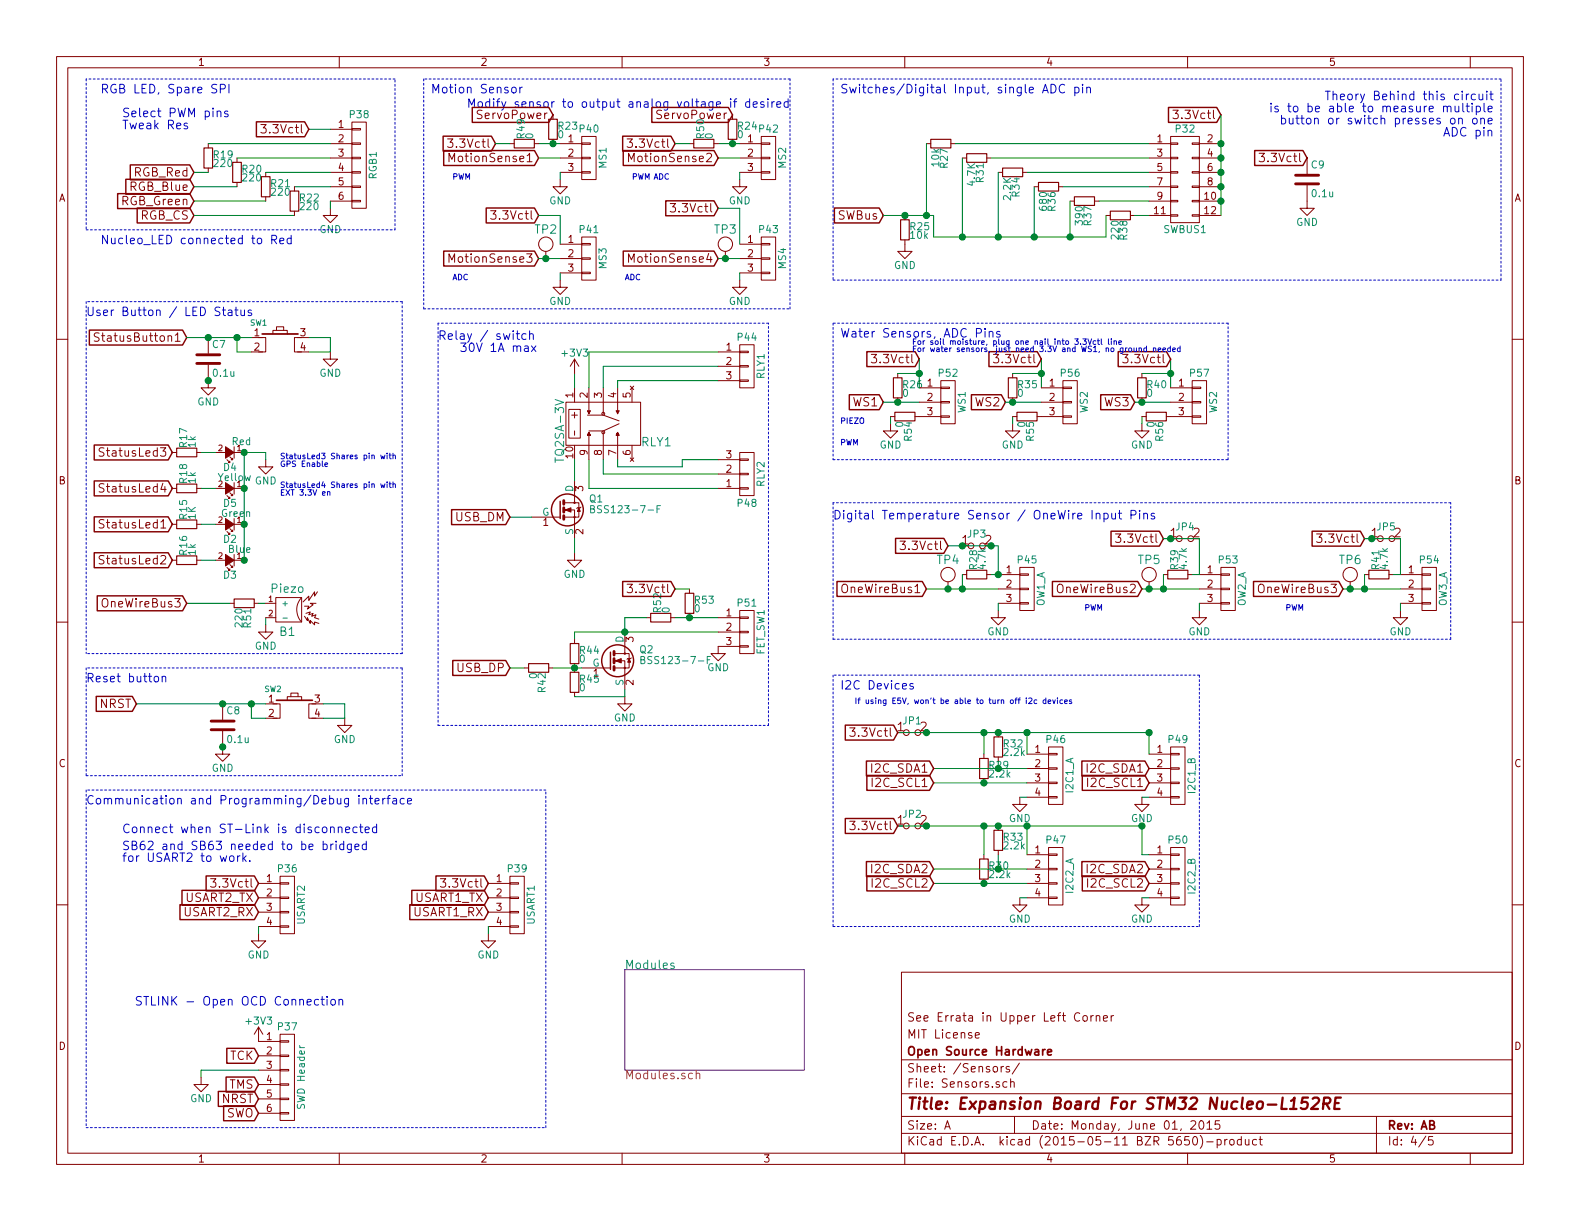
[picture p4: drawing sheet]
<svg xmlns="http://www.w3.org/2000/svg" width="279mm" height="216mm" viewBox="0 0 279 216" stroke-linecap="round" stroke-linejoin="round" font-family="sans-serif">
<defs><g id="words">
<text font-size="2.8" fill="#840000" x="160.4" y="196.2">Title: Expansion Board For STM32 Nucleo-L152RE</text>
<g font-size="2.1" fill="#0000c2">
<text x="17.8" y="16.5">RGB LED, Spare SPI</text>
<text x="76.2" y="16.5">Motion Sensor</text>
<text x="148.6" y="16.5">Switches/Digital Input, single ADC pin</text>
<text x="238" y="17.7">Theory Behind this circuit</text>
<text x="21.6" y="20.7">Select PWM pins</text>
<text x="21.6" y="22.9">Tweak Res</text>
<text x="82.5" y="19">Modify sensor to output analog voltage if desired</text>
<text x="231.2" y="19.9">is to be able to measure multiple</text>
<text x="231.5" y="22">button or switch presses on one</text>
<text x="255.8" y="24.1">ADC pin</text>
<text x="17.8" y="43.2">Nucleo_LED connected to Red</text>
<text x="15.2" y="55.9">User Button / LED Status</text>
<text x="148.6" y="59.7">Water Sensors, ADC Pins</text>
<text x="77.5" y="60.1">Relay / switch</text>
<text x="81.3" y="62.2">30V 1A max</text>
<text x="147.3" y="91.8">Digital Temperature Sensor / OneWire Input Pins</text>
<text x="15.2" y="120.6">Reset button</text>
<text x="148.6" y="121.9">I2C Devices</text>
<text x="15.2" y="142.2">Communication and Programming/Debug interface</text>
<text x="21.6" y="147.3">Connect when ST-Link is disconnected</text>
<text x="21.6" y="150.3">SB62 and SB63 needed to be bridged</text>
<text x="21.6" y="152.4">for USART2 to work.</text>
<text x="28.4" y="177.8">STLINK - Open OCD Connection</text>
</g>
<g font-size="2.1" fill="#840000">
<text x="47" y="23.6">3.3Vctl</text>
<text x="84.8" y="21.1">ServoPower</text>
<text x="116.6" y="21.1">ServoPower</text>
<text x="208.3" y="21.1">3.3Vctl</text>
<text x="80" y="26.1">3.3Vctl</text>
<text x="80.2" y="28.7">MotionSense1</text>
<text x="111.8" y="26.1">3.3Vctl</text>
<text x="112" y="28.7">MotionSense2</text>
<text x="223.5" y="28.7">3.3Vctl</text>
<text x="23.1" y="33.8">RGB_Blue</text>
<text x="23.6" y="31.2">RGB_Red</text>
<text x="21.6" y="36.3">RGB_Green</text>
<text x="24.7" y="38.8">RGB_CS</text>
<text x="87.6" y="38.8">3.3Vctl</text>
<text x="119.4" y="37.6">3.3Vctl</text>
<text x="148" y="38.8">SWBus</text>
<text x="80.2" y="46.5">MotionSense3</text>
<text x="112" y="46.5">MotionSense4</text>
<text x="17.9" y="60.4">StatusButton1</text>
<text x="154.9" y="64.2">3.3Vctl</text>
<text x="176.5" y="64.2">3.3Vctl</text>
<text x="199.4" y="64.2">3.3Vctl</text>
<text x="150.8" y="71.9">WS1</text>
<text x="172.4" y="71.9">WS2</text>
<text x="195.2" y="71.9">WS3</text>
<text x="18.3" y="80.7">StatusLed3</text>
<text x="18.3" y="87.1">StatusLed4</text>
<text x="18.3" y="93.4">StatusLed1</text>
<text x="80.5" y="92.2">USB_DM</text>
<text x="198.1" y="96">3.3Vctl</text>
<text x="206.9" y="95">1</text>
<text x="233.7" y="96">3.3Vctl</text>
<text x="242.5" y="95">1</text>
<text x="246.6" y="95">2</text>
<text x="18.3" y="99.8">StatusLed2</text>
<text x="160" y="97.3">3.3Vctl</text>
<text x="170.1" y="96.3">1</text>
<text x="174.2" y="96.3">2</text>
<text x="18.4" y="107.4">OneWireBus3</text>
<text x="111.8" y="104.9">3.3Vctl</text>
<text x="149.3" y="104.9">OneWireBus1</text>
<text x="187.4" y="104.9">OneWireBus2</text>
<text x="222.9" y="104.9">OneWireBus3</text>
<text x="80.8" y="118.8">USB_DP</text>
<text x="17.6" y="125.2">NRST</text>
<text x="151.1" y="130.3">3.3Vctl</text>
<text x="158.7" y="129.3">1</text>
<text x="154.2" y="136.6">I2C_SDA1</text>
<text x="192.3" y="136.6">I2C_SDA1</text>
<text x="154.5" y="139.2">I2C_SCL1</text>
<text x="192.6" y="139.2">I2C_SCL1</text>
<text x="151.1" y="146.8">3.3Vctl</text>
<text x="158.7" y="145.8">1</text>
<text x="162.7" y="145.8">2</text>
<text x="154.2" y="154.4">I2C_SDA2</text>
<text x="192.3" y="154.4">I2C_SDA2</text>
<text x="32.7" y="159.5">USART2_TX</text>
<text x="38.1" y="156.9">3.3Vctl</text>
<text x="73.3" y="159.5">USART1_TX</text>
<text x="78.7" y="156.9">3.3Vctl</text>
<text x="154.5" y="156.9">I2C_SCL2</text>
<text x="192.6" y="156.9">I2C_SCL2</text>
<text x="32.4" y="162">USART2_RX</text>
<text x="73.1" y="162">USART1_RX</text>
<text x="160.4" y="183.6">MIT License</text>
<text x="160.4" y="180.6">See Errata in Upper Left Corner</text>
<text x="40.5" y="187.4">TCK</text>
<text x="160.4" y="189.6">Sheet: /Sensors/</text>
<text x="160.4" y="186.6">Open Source Hardware</text>
<text x="39.1" y="195">NRST</text>
<text x="39.9" y="197.6">SWO</text>
<text x="40.4" y="192.5">TMS</text>
<text x="160.4" y="192.3">File: Sensors.sch</text>
<text x="160.4" y="202.5">KiCad E.D.A. kicad (2015-05-11 BZR 5650)-product</text>
<text x="160.4" y="199.7">Size: A</text>
<text x="182.4" y="199.7">Date: Monday, June 01, 2015</text>
<text x="245.4" y="199.7">Rev: AB</text>
<text x="245.4" y="202.5">Id: 4/5</text>
</g>
<g font-size="2.1" fill="#008484">
<text x="94.6" y="41.3">TP2</text>
<text x="126.4" y="41.3">TP3</text>
<text x="99.7" y="81.3" transform="rotate(-90 99.7 81.3)">TQ2SA-3V</text>
<text x="113.4" y="78.9">RLY1</text>
<text x="211" y="95">2</text>
<text x="165.7" y="99.7">TP4</text>
<text x="201.3" y="99.7">TP5</text>
<text x="236.9" y="99.7">TP6</text>
<text x="48.1" y="104.8">Piezo</text>
<text x="49.5" y="112.4">B1</text>
<text x="162.7" y="129.3">2</text>
<text x="110.5" y="171.3">Modules</text>
</g>
<text font-size="2.1" fill="#848400" x="110.5" y="190.8">Modules.sch</text>
<g font-size="1.8" fill="#840000">
<text x="35" y="11.6">1</text>
<text x="85" y="11.6">2</text>
<text x="135" y="11.6">3</text>
<text x="185" y="11.6">4</text>
<text x="235" y="11.6">5</text>
<text x="59.8" y="22.6">1</text>
<text x="59.8" y="25.1">2</text>
<text x="59.8" y="27.7">3</text>
<text x="100.5" y="25.1">1</text>
<text x="100.5" y="27.7">2</text>
<text x="132.2" y="25.1">1</text>
<text x="132.2" y="27.7">2</text>
<text x="204.6" y="25.1">1</text>
<text x="204.6" y="27.7">3</text>
<text x="213.5" y="25.1">2</text>
<text x="213.5" y="27.7">4</text>
<text x="10.4" y="35.6">A</text>
<text x="59.8" y="30.2">4</text>
<text x="59.8" y="32.8">5</text>
<text x="59.8" y="35.3">6</text>
<text x="100.5" y="30.2">3</text>
<text x="132.2" y="30.2">3</text>
<text x="204.6" y="30.2">5</text>
<text x="204.6" y="32.8">7</text>
<text x="204.6" y="35.3">9</text>
<text x="213" y="35.3">10</text>
<text x="213.5" y="30.2">6</text>
<text x="213.5" y="32.8">8</text>
<text x="267.8" y="35.6">A</text>
<text x="204.1" y="37.8">11</text>
<text x="213" y="37.8">12</text>
<text x="100.5" y="42.9">1</text>
<text x="100.5" y="45.5">2</text>
<text x="132.2" y="42.9">1</text>
<text x="132.2" y="45.5">2</text>
<text x="100.5" y="48">3</text>
<text x="132.2" y="48">3</text>
<text x="45" y="59.4">1</text>
<text x="53.1" y="59.4">3</text>
<text x="45" y="62">2</text>
<text x="53.1" y="62">4</text>
<text x="128.4" y="62">1</text>
<text x="128.4" y="64.5">2</text>
<text x="101.3" y="70.3" transform="rotate(-90 101.3 70.3)">1</text>
<text x="103.9" y="70.3" transform="rotate(-90 103.9 70.3)">2</text>
<text x="106.4" y="70.3" transform="rotate(-90 106.4 70.3)">3</text>
<text x="109" y="70.3" transform="rotate(-90 109 70.3)">4</text>
<text x="111.5" y="70.3" transform="rotate(-90 111.5 70.3)">5</text>
<text x="128.4" y="67.1">3</text>
<text x="164" y="68.3">1</text>
<text x="164" y="70.9">2</text>
<text x="185.6" y="68.3">1</text>
<text x="185.6" y="70.9">2</text>
<text x="208.4" y="68.3">1</text>
<text x="208.4" y="70.9">2</text>
<text x="164" y="73.4">3</text>
<text x="185.6" y="73.4">3</text>
<text x="208.4" y="73.4">3</text>
<text x="101.3" y="81" transform="rotate(-90 101.3 81)">10</text>
<text x="103.9" y="80.5" transform="rotate(-90 103.9 80.5)">9</text>
<text x="106.4" y="80.5" transform="rotate(-90 106.4 80.5)">8</text>
<text x="109" y="80.5" transform="rotate(-90 109 80.5)">7</text>
<text x="111.5" y="80.5" transform="rotate(-90 111.5 80.5)">6</text>
<text x="128.4" y="83.6">2</text>
<text x="128.4" y="81">3</text>
<text x="10.4" y="85.6">B</text>
<text x="103.1" y="86.8" transform="rotate(-90 103.1 86.8)">3</text>
<text x="128.4" y="86.1">1</text>
<text x="267.8" y="85.6">B</text>
<text x="96" y="93">1</text>
<text x="103.1" y="94.5" transform="rotate(-90 103.1 94.5)">2</text>
<text x="178" y="101.3">1</text>
<text x="213.5" y="101.3">1</text>
<text x="249.1" y="101.3">1</text>
<text x="178" y="103.9">2</text>
<text x="178" y="106.4">3</text>
<text x="213.5" y="103.9">2</text>
<text x="213.5" y="106.4">3</text>
<text x="249.1" y="103.9">2</text>
<text x="249.1" y="106.4">3</text>
<text x="112" y="113.5" transform="rotate(-90 112 113.5)">3</text>
<text x="128.4" y="109">1</text>
<text x="128.4" y="111.5">2</text>
<text x="104.9" y="119.6">1</text>
<text x="128.4" y="114">3</text>
<text x="47.5" y="124.2">1</text>
<text x="55.7" y="124.2">3</text>
<text x="112" y="121.1" transform="rotate(-90 112 121.1)">2</text>
<text x="47.5" y="126.7">2</text>
<text x="55.7" y="126.7">4</text>
<text x="10.4" y="135.6">C</text>
<text x="183" y="133.1">1</text>
<text x="183" y="135.6">2</text>
<text x="204.6" y="133.1">1</text>
<text x="204.6" y="135.6">2</text>
<text x="267.8" y="135.6">C</text>
<text x="183" y="138.2">3</text>
<text x="183" y="140.7">4</text>
<text x="204.6" y="138.2">3</text>
<text x="204.6" y="140.7">4</text>
<text x="47.1" y="156">1</text>
<text x="87.8" y="156">1</text>
<text x="183" y="150.9">1</text>
<text x="183" y="153.4">2</text>
<text x="183" y="156">3</text>
<text x="204.6" y="150.9">1</text>
<text x="204.6" y="153.4">2</text>
<text x="204.6" y="156">3</text>
<text x="47.1" y="158.5">2</text>
<text x="47.1" y="161">3</text>
<text x="87.8" y="158.5">2</text>
<text x="87.8" y="161">3</text>
<text x="183" y="158.5">4</text>
<text x="204.6" y="158.5">4</text>
<text x="47.1" y="163.6">4</text>
<text x="87.8" y="163.6">4</text>
<text x="10.4" y="185.6">D</text>
<text x="47.1" y="183.9">1</text>
<text x="267.8" y="185.6">D</text>
<text x="47.1" y="186.4">2</text>
<text x="47.1" y="189">3</text>
<text x="47.1" y="191.5">4</text>
<text x="47.1" y="194.1">5</text>
<text x="47.1" y="196.6">6</text>
<text x="35" y="205.5">1</text>
<text x="85" y="205.5">2</text>
<text x="135" y="205.5">3</text>
<text x="185" y="205.5">4</text>
<text x="235" y="205.5">5</text>
</g>
<g font-size="1.8" fill="#008484">
<text x="61.9" y="20.9">P38</text>
<text x="98.8" y="22.9">R23</text>
<text x="102.6" y="23.4">P40</text>
<text x="130.5" y="22.9">R24</text>
<text x="134.3" y="23.4">P42</text>
<text x="208" y="23.4">P32</text>
<text x="37.8" y="28">R19</text>
<text x="37.9" y="29.5">220</text>
<text x="92.8" y="24.4" transform="rotate(-90 92.8 24.4)">R49</text>
<text x="94.3" y="24.5" transform="rotate(-90 94.3 24.5)">0</text>
<text x="98.7" y="24.4">0</text>
<text x="107.2" y="29.7" transform="rotate(-90 107.2 29.7)">MS1</text>
<text x="124.5" y="24.4" transform="rotate(-90 124.5 24.4)">R50</text>
<text x="126" y="24.5" transform="rotate(-90 126 24.5)">0</text>
<text x="130.4" y="24.4">0</text>
<text x="139" y="29.7" transform="rotate(-90 139 29.7)">MS2</text>
<text x="166.1" y="29.4" transform="rotate(-90 166.1 29.4)">10k</text>
<text x="167.6" y="29.6" transform="rotate(-90 167.6 29.6)">R27</text>
<text x="231.9" y="29.8">C9</text>
<text x="42.9" y="30.5">R20</text>
<text x="43" y="32.1">220</text>
<text x="48" y="33.1">R21</text>
<text x="48.1" y="34.6">220</text>
<text x="53.1" y="35.6">R22</text>
<text x="66.6" y="31.6" transform="rotate(-90 66.6 31.6)">RGB1</text>
<text x="172.4" y="32.7" transform="rotate(-90 172.4 32.7)">4.7K</text>
<text x="173.9" y="32.2" transform="rotate(-90 173.9 32.2)">R31</text>
<text x="178.8" y="35.3" transform="rotate(-90 178.8 35.3)">2.2K</text>
<text x="180.3" y="34.7" transform="rotate(-90 180.3 34.7)">R34</text>
<text x="232.1" y="34.8">0.1u</text>
<text x="53.2" y="37.1">220</text>
<text x="56.5" y="41.2">GND</text>
<text x="97.1" y="36.1">GND</text>
<text x="102.6" y="41.2">P41</text>
<text x="128.9" y="36.1">GND</text>
<text x="134.3" y="41.2">P43</text>
<text x="161" y="40.7">R25</text>
<text x="185.1" y="37.1" transform="rotate(-90 185.1 37.1)">680</text>
<text x="186.6" y="37.3" transform="rotate(-90 186.6 37.3)">R36</text>
<text x="191.5" y="39.6" transform="rotate(-90 191.5 39.6)">390</text>
<text x="193" y="39.8" transform="rotate(-90 193 39.8)">R37</text>
<text x="205.8" y="41.2">SWBUS1</text>
<text x="229.2" y="39.9">GND</text>
<text x="107.2" y="47.5" transform="rotate(-90 107.2 47.5)">MS3</text>
<text x="139" y="47.5" transform="rotate(-90 139 47.5)">MS4</text>
<text x="158.1" y="47.5">GND</text>
<text x="161" y="42.2">10k</text>
<text x="197.8" y="42.2" transform="rotate(-90 197.8 42.2)">220</text>
<text x="199.3" y="42.3" transform="rotate(-90 199.3 42.3)">R38</text>
<text x="97.1" y="53.9">GND</text>
<text x="128.9" y="53.9">GND</text>
<text x="37.6" y="61.5">C7</text>
<text x="99.5" y="63">+3V3</text>
<text x="130.5" y="60.2">P44</text>
<text x="34.9" y="71.7">GND</text>
<text x="37.8" y="66.6">0.1u</text>
<text x="56.5" y="66.6">GND</text>
<text x="135.2" y="67" transform="rotate(-90 135.2 67)">RLY1</text>
<text x="159.6" y="70.2">0</text>
<text x="159.7" y="68.6">R26</text>
<text x="166.1" y="66.6">P52</text>
<text x="180" y="70.2">0</text>
<text x="180.1" y="68.6">R35</text>
<text x="187.7" y="66.6">P56</text>
<text x="202.8" y="70.2">0</text>
<text x="202.9" y="68.6">R40</text>
<text x="210.5" y="66.6">P57</text>
<text x="159.7" y="75.5" transform="rotate(-90 159.7 75.5)">0</text>
<text x="161.2" y="77.9" transform="rotate(-90 161.2 77.9)">R54</text>
<text x="170.7" y="73" transform="rotate(-90 170.7 73)">WS1</text>
<text x="181.3" y="75.5" transform="rotate(-90 181.3 75.5)">0</text>
<text x="182.8" y="77.9" transform="rotate(-90 182.8 77.9)">R55</text>
<text x="192.3" y="73" transform="rotate(-90 192.3 73)">WS2</text>
<text x="204.2" y="75.5" transform="rotate(-90 204.2 75.5)">0</text>
<text x="205.7" y="77.9" transform="rotate(-90 205.7 77.9)">R56</text>
<text x="215.2" y="73" transform="rotate(-90 215.2 73)">WS2</text>
<text x="33.1" y="79" transform="rotate(-90 33.1 79)">R17</text>
<text x="34.6" y="79.1" transform="rotate(-90 34.6 79.1)">1k</text>
<text x="39.5" y="83.3">D4</text>
<text x="41" y="78.7">Red</text>
<text x="155.5" y="79.3">GND</text>
<text x="177.1" y="79.3">GND</text>
<text x="200" y="79.3">GND</text>
<text x="33.1" y="85.4" transform="rotate(-90 33.1 85.4)">R18</text>
<text x="34.6" y="85.4" transform="rotate(-90 34.6 85.4)">1k</text>
<text x="38.7" y="85">Yellow</text>
<text x="39.5" y="89.6">D5</text>
<text x="45" y="85.6">GND</text>
<text x="101.3" y="87" transform="rotate(-90 101.3 87)">D</text>
<text x="104.2" y="88.8">Q1</text>
<text x="130.5" y="89.6">P48</text>
<text x="135.2" y="86.1" transform="rotate(-90 135.2 86.1)">RLY2</text>
<text x="33.1" y="91.7" transform="rotate(-90 33.1 91.7)">R15</text>
<text x="34.6" y="91.8" transform="rotate(-90 34.6 91.8)">1K</text>
<text x="39.2" y="91.4">Green</text>
<text x="39.5" y="96">D2</text>
<text x="95.8" y="91.2">G</text>
<text x="101.3" y="94.6" transform="rotate(-90 101.3 94.6)">S</text>
<text x="105.6" y="90.7">BSS123-7-F</text>
<text x="171.1" y="95">JP3</text>
<text x="208" y="93.8">JP4</text>
<text x="243.5" y="93.8">JP5</text>
<text x="33.1" y="98.1" transform="rotate(-90 33.1 98.1)">R16</text>
<text x="34.6" y="98.1" transform="rotate(-90 34.6 98.1)">1k</text>
<text x="40.5" y="97.7">Blue</text>
<text x="172.8" y="100.6" transform="rotate(-90 172.8 100.6)">R28</text>
<text x="174.3" y="100.5" transform="rotate(-90 174.3 100.5)">4.7k</text>
<text x="180" y="99.6">P45</text>
<text x="208.3" y="100.6" transform="rotate(-90 208.3 100.6)">R39</text>
<text x="209.9" y="100.5" transform="rotate(-90 209.9 100.5)">4.7k</text>
<text x="215.6" y="99.6">P53</text>
<text x="243.9" y="100.6" transform="rotate(-90 243.9 100.6)">R41</text>
<text x="245.4" y="100.5" transform="rotate(-90 245.4 100.5)">4.7k</text>
<text x="251.2" y="99.6">P54</text>
<text x="39.5" y="102.3">D3</text>
<text x="99.6" y="102.2">GND</text>
<text x="122.9" y="106.7">R53</text>
<text x="130.5" y="107.2">P51</text>
<text x="184.7" y="107.3" transform="rotate(-90 184.7 107.3)">OW1_A</text>
<text x="220.3" y="107.3" transform="rotate(-90 220.3 107.3)">OW2_A</text>
<text x="255.8" y="107.3" transform="rotate(-90 255.8 107.3)">OW3_A</text>
<text x="42.9" y="110.7" transform="rotate(-90 42.9 110.7)">220</text>
<text x="44.4" y="110.9" transform="rotate(-90 44.4 110.9)">R51</text>
<text x="110.2" y="113.7" transform="rotate(-90 110.2 113.7)">D</text>
<text x="116.9" y="108.2" transform="rotate(-90 116.9 108.2)">R52</text>
<text x="118.4" y="108.3" transform="rotate(-90 118.4 108.3)">0</text>
<text x="122.8" y="108.3">0</text>
<text x="174.6" y="112.3">GND</text>
<text x="210.1" y="112.3">GND</text>
<text x="245.7" y="112.3">GND</text>
<text x="45" y="114.9">GND</text>
<text x="94.9" y="120" transform="rotate(-90 94.9 120)">0</text>
<text x="102.5" y="117.1">0</text>
<text x="102.6" y="115.6">R44</text>
<text x="104.7" y="117.9">G</text>
<text x="113.1" y="115.5">Q2</text>
<text x="114.5" y="117.4">BSS123-7-F</text>
<text x="125" y="118.7">GND</text>
<text x="135.2" y="115.8" transform="rotate(-90 135.2 115.8)">FET_SW1</text>
<text x="96.5" y="122.4" transform="rotate(-90 96.5 122.4)">R42</text>
<text x="102.5" y="122.2">0</text>
<text x="102.6" y="120.7">R45</text>
<text x="110.2" y="121.2" transform="rotate(-90 110.2 121.2)">S</text>
<text x="40.1" y="126.3">C8</text>
<text x="40.3" y="131.4">0.1u</text>
<text x="59" y="131.4">GND</text>
<text x="108.5" y="127.6">GND</text>
<text x="159.7" y="128.1">JP1</text>
<text x="185.1" y="131.4">P46</text>
<text x="206.7" y="131.4">P49</text>
<text x="37.4" y="136.4">GND</text>
<text x="175.1" y="137.5">2.2k</text>
<text x="177.5" y="132.1">R32</text>
<text x="177.6" y="133.7">2.2k</text>
<text x="189.8" y="140.1" transform="rotate(-90 189.8 140.1)">I2C1_A</text>
<text x="211.4" y="140.2" transform="rotate(-90 211.4 140.2)">I2C1_B</text>
<text x="159.7" y="144.6">JP2</text>
<text x="177.5" y="148.6">R33</text>
<text x="178.4" y="145.3">GND</text>
<text x="185.1" y="149.1">P47</text>
<text x="200" y="145.3">GND</text>
<text x="206.7" y="149.1">P50</text>
<text x="49.2" y="154.2">P36</text>
<text x="89.9" y="154.2">P39</text>
<text x="175.1" y="155.2">2.2k</text>
<text x="177.6" y="150.2">2.2k</text>
<text x="189.8" y="157.9" transform="rotate(-90 189.8 157.9)">I2C2_A</text>
<text x="211.4" y="157.9" transform="rotate(-90 211.4 157.9)">I2C2_B</text>
<text x="53.9" y="163.5" transform="rotate(-90 53.9 163.5)">USART2</text>
<text x="94.5" y="163.5" transform="rotate(-90 94.5 163.5)">USART1</text>
<text x="178.4" y="163.1">GND</text>
<text x="200" y="163.1">GND</text>
<text x="43.8" y="169.5">GND</text>
<text x="84.4" y="169.5">GND</text>
<text x="43.6" y="181.2">+3V3</text>
<text x="49.2" y="182.2">P37</text>
<text x="33.6" y="194.9">GND</text>
<text x="53.9" y="195.8" transform="rotate(-90 53.9 195.8)">SWD Header</text>
</g>
<g font-size="1.8" fill="#008400">
<text x="175" y="135.9">R29</text>
<text x="175" y="153.7">R30</text>
</g>
<g font-size="1.4" fill="#0000c2">
<text x="80" y="31.8">PWM</text>
<text x="111.8" y="31.8">PWM ADC</text>
<text x="80" y="49.5">ADC</text>
<text x="110.5" y="49.5">ADC</text>
<text x="161.3" y="61">For soil moisture, plug one nail into 3.3Vctl line</text>
<text x="161.3" y="62.2">For water sensors, just need 3.3V and WS1, no ground needed</text>
<text x="148.6" y="74.9">PIEZO</text>
<text x="49.5" y="81.2">StatusLed3 Shares pin with</text>
<text x="49.5" y="82.5">GPS Enable</text>
<text x="148.6" y="78.7">PWM</text>
<text x="49.5" y="86.3">StatusLed4 Shares pin with</text>
<text x="49.5" y="87.6">EXT 3.3V en</text>
<text x="191.8" y="107.9">PWM</text>
<text x="227.3" y="107.9">PWM</text>
<text x="151.1" y="124.5">If using E5V, won't be able to turn off i2c devices</text>
</g>
<g font-size="1.4" fill="#008484">
<text x="44.2" y="57.6">SW1</text>
<text x="49.8" y="107.2">+</text>
<text x="46.8" y="122.4">SW2</text>
</g>
<g font-size="1.4" fill="#840000">
<text x="38.6" y="79.8">2</text>
<text x="41.9" y="79.8">1</text>
<text x="38.6" y="86.1">2</text>
<text x="41.9" y="86.1">1</text>
<text x="38.6" y="92.5">2</text>
<text x="41.9" y="92.5">1</text>
<text x="38.6" y="98.8">2</text>
<text x="41.9" y="98.8">1</text>
<text x="47.5" y="106.4">1</text>
<text x="47.5" y="109">2</text>
</g>
</g></defs>
<g fill="none" stroke="#840000" stroke-width=".18">
<path d="M10 10h259.4v195.9h-259.4zM12 12h255.4v191.9h-255.4zM60 10v2M110 10v2M160 10v2M207.4 19.5h1l-.6 .6 .5 .1v.7l-.2 .1-.7-.1M210 10v2M260 10v2M36.8 25.4v.8M36.8 29.7v.8M41.9 27.9v.8M41.9 32.3v.7"/>
<path d="M46.1 22h1l-.5 .6 .4 .1v.7l-.2 .1-.7-.1M47 30.5v.7M47 34.8v.8M52.1 33v.8M52.1 37.3v.8M58.4 36.8v1.3h1.3l-1.3 1.3-1.3-1.3h1.3M58.4 25.4h3.8M58.4 27.9h3.8M58.4 30.5h3.8M58.4 33h3.8M58.4 35.6h3.8M58.4 22.9h3.8"/>
<path d="M62.2 35.4h1.6v.3h-1.6zM62.2 32.9h1.6v.2h-1.6zM62.2 30.4h1.6v.2h-1.6zM62.2 27.8h1.6v.3h-1.6zM62.2 25.3h1.6v.2h-1.6zM62.2 22.7h1.6v.3h-1.6zM62.2 21.6h2.6v15.2h-2.6zM79.1 24.6h1l-.5 .5 .4 .2v.6l-.2 .2-.7-.2M79.4 28.6v-1.5l.5 1.1 .5-1.1v1.5M86.8 37.3h.9l-.5 .5 .4 .2v.6l-.2 .2-.6-.2M90.2 25.4h.7M93.2 28.6h.9"/>
<path d="M94.5 25.4h.7M97.8 20.3v.8M97.8 24.6v.8M99.1 31.8v1.2h1.2l-1.2 1.3-1.3-1.3h1.3M99.1 25.4h3.8M99.1 27.9h3.8M99.1 30.5h3.8M102.9 30.4h1.5v.2h-1.5zM102.9 27.8h1.5v.3h-1.5zM102.9 25.3h1.5v.2h-1.5zM102.9 24.1h2.5v7.7h-2.5zM110.9 24.6h.9l-.5 .5 .5 .2v.6l-.2 .2-.7-.2"/>
<path d="M111.2 28.6v-1.5l.5 1.1 .4-1.1v1.5M118.5 36h1l-.6 .6 .5 .1v.7l-.2 .1-.7-.1M121.9 25.4h.8M126.2 25.4h.8M129.5 20.3v.8M129.5 24.6v.8M130.8 31.8v1.2h1.3l-1.3 1.3-1.3-1.3h1.3M130.8 25.4h3.8M130.8 27.9h3.8M130.8 30.5h3.8M134.6 30.4h1.5v.2h-1.5zM134.6 27.8h1.5v.3h-1.5z"/>
<path d="M134.6 25.3h1.5v.2h-1.5zM134.6 24.1h2.6v7.7h-2.6zM160 38.1v.8M163.8 25.4h.8M168.1 25.4h.8M170.2 27.9h.7M174.5 27.9h.8M176.5 30.5h.8M180.8 30.5h.8M182.9 33h.7M187.2 33h.8M189.2 35.6h.8"/>
<path d="M193.5 35.6h.8M195.6 38.1h.7M199.9 38.1h.8M203.2 25.4h3.8M203.2 27.9h3.8M203.2 30.5h3.8M203.2 33h3.8M203.2 35.6h3.8M203.2 38.1h3.8M207 38h1.3v.2h-1.3zM207 35.4h1.3v.3h-1.3zM207 32.9h1.3v.2h-1.3z"/>
<path d="M207 30.4h1.3v.2h-1.3zM207 27.8h1.3v.3h-1.3zM207 25.3h1.3v.2h-1.3zM207 24.1h5.1v15.3h-5.1zM210.8 38h1.3v.2h-1.3zM210.8 35.4h1.3v.3h-1.3zM210.8 32.9h1.3v.2h-1.3zM210.8 30.4h1.3v.2h-1.3zM210.8 27.8h1.3v.3h-1.3zM210.8 25.3h1.3v.2h-1.3zM212.1 25.4h3.8M212.1 27.9h3.8"/>
<path d="M212.1 30.5h3.8M212.1 33h3.8M212.1 35.6h3.8M212.1 38.1h3.8M222.7 27.1h.9l-.5 .6 .4 .1v.7l-.2 .1-.6-.1M231.1 32.8v4h1.3l-1.3 1.3-1.2-1.3h1.2M231.1 27.9v2.8M10 60h2M17.5 58.9h-.6l-.2 .2v.3l.7 .4v.4a.62 .62 0 0 1-.7 .1M31 59.3l.4-.4v1.5M36.8 59.7v2.8M44.4 59.7h2.1"/>
<path d="M45.7 59.7h1.3v2.5h-1.3M48.3 59.1v-.7h2.5v.7M48.9 58.4v-.6h1.3v.6M53.3 59.7h-1.2v2.5h1.2M79.4 46.4v-1.5l.5 1 .5-1v1.5M96.5 44.5v1.2M99.1 49.5v1.3h1.2l-1.2 1.3-1.3-1.3h1.3M99.1 43.2h3.8M99.1 45.7h3.8M99.1 48.3h3.8M102.9 48.1h1.5v.3h-1.5zM102.9 45.6h1.5v.2h-1.5z"/>
<path d="M102.9 43.1h1.5v.2h-1.5zM102.9 41.9h2.5v7.6h-2.5zM111.2 46.4v-1.5l.5 1 .4-1v1.5M128.3 44.5v1.2M130.8 49.5v1.3h1.3l-1.3 1.3-1.3-1.3h1.3M130.8 43.2h3.8M130.8 45.7h3.8M130.8 48.3h3.8M134.6 48.1h1.5v.3h-1.5zM134.6 45.6h1.5v.2h-1.5zM134.6 43.1h1.5v.2h-1.5zM134.6 41.9h2.6v7.6h-2.6z"/>
<path d="M160 42.4v2.1h1.3l-1.3 1.2-1.3-1.2h1.3M267.4 60h2M18.4 79.2h-.6l-.3 .3 .1 .3 .7 .3v.4a.62 .62 0 0 1-.8 .1M31 60.4h.9M36.8 64.5v4.1h1.3l-1.3 1.3-1.2-1.3h1.2M41.4 79v2M58.4 62.2v1.3h1.3l-1.3 1.3-1.3-1.3h1.3M100.1 71.1h13.2v7.6h-13.2zM100.6 72.4h2v5.1h-2zM101.1 73.4h1M101.6 63.5v2.5M101.6 68.6v2.5"/>
<path d="M101.6 72.9v1M101.6 76.2v.8M101.6 63.5l-.8 1.3M101.6 63.5l.8 1.3M103.9 73.4h2.8l2.8 1M103.9 72.6h.5l-.3 .6zM103.9 72.6l.2 .3 .3-.3M104.1 68.6v4.6M104.4 77l-.3-.3-.2 .3 .2-.5 .3 .5h-.5l.2-.5v4.8M106.7 68.6v4.6M106.7 76.5v4.8M109 72.6h.5l-.3 .6z"/>
<path d="M109 72.6l.2 .3 .3-.3M109.2 68.6v4.6M109.5 74.9l-2.8 1.3h-2.6M109.5 77l-.3-.3-.2 .3 .2-.5 .3 .5h-.5l.2-.5v4.8M111.5 68.3l.6 .6M111.8 68.6v2.5M111.8 78.7v2.6M112.1 68.3l-.6 .6M127 62.2h3.8M127 64.8h3.8M127 67.3h3.8M130.8 67.2h1.5v.2h-1.5z"/>
<path d="M130.8 64.6h1.5v.3h-1.5zM130.8 62.1h1.5v.3h-1.5zM130.8 61h2.5v7.6h-2.5zM154.1 62.7h.9l-.5 .5 .4 .2v.6l-.2 .2-.6-.2M157.5 74.9v1.3h1.2l-1.2 1.3-1.3-1.3h1.3M157.5 73.7h.7M158.7 66v.8M158.7 70.4v.7M161.8 73.7h4.6M162.6 68.6h3.8M162.6 71.1h3.8M166.4 73.5h1.5v.3h-1.5z"/>
<path d="M166.4 71h1.5v.2h-1.5zM166.4 68.5h1.5v.2h-1.5zM166.4 67.3h2.5v7.6h-2.5zM175.7 62.7h.9l-.5 .5 .4 .2v.6l-.2 .2-.6-.2M179.1 74.9v1.3h1.2l-1.2 1.3-1.3-1.3h1.3M179.1 66v.8M179.1 70.4v.7M179.1 73.7h.7M183.4 73.7h4.6M184.1 68.6h3.9M184.1 71.1h3.9M188 73.5h1.5v.3h-1.5z"/>
<path d="M188 71h1.5v.2h-1.5zM188 68.5h1.5v.2h-1.5zM188 67.3h2.5v7.6h-2.5zM198.5 62.7h1l-.5 .5 .4 .2v.6l-.2 .2-.7-.2M201.9 74.9v1.3h1.3l-1.3 1.3-1.2-1.3h1.2M201.9 66v.8M201.9 70.4v.7M201.9 73.7h.8M206.2 73.7h4.6M207 68.6h3.8M207 71.1h3.8M210.8 73.5h1.5v.3h-1.5z"/>
<path d="M210.8 71h1.5v.2h-1.5zM210.8 68.5h1.5v.2h-1.5zM210.8 67.3h2.6v7.6h-2.6zM18.4 91.9h-.6l-.3 .3 .1 .3 .7 .3v.4a.62 .62 0 0 1-.8 .1M18.4 98.3l-.6-.1-.3 .3 .1 .3 .7 .4v.4a.62 .62 0 0 1-.8 0M18.4 85.6l-.6-.1-.3 .3 .1 .3 .7 .4v.4a.62 .62 0 0 1-.8 0M28.4 93.4h.9M30.5 80h.7M30.5 86.4h.7M30.5 92.7h.7M30.5 99.1h.7M34.8 80h.8"/>
<path d="M34.8 86.4h.8M34.8 92.7h.8M34.8 99.1h.8M38.1 80h1.8M38.1 86.4h1.8M38.1 92.7h1.8M38.1 99.1h1.8M40.1 81.3l.5 .5h-.2h.2v-.3M40.1 87.6l.5 .5h-.2h.2v-.2M40.1 94l.5 .5h-.2h.2v-.3M40.6 80.8l.5 .5h-.2h.2v-.3M40.6 87.1l.5 .5h-.2h.2v-.2"/>
<path d="M40.6 93.5l.5 .5h-.2h.2v-.3M40.6 99.8l.5 .5h-.2h.2v-.2M41.4 85.3v2.1M41.4 91.7v2M41.4 98v2.1M41.4 80h1.8M41.4 86.4h1.8M41.4 92.7h1.8M41.4 99.1h1.8M47 81.3v1.3h1.3l-1.3 1.2-1.3-1.2h1.3M94 91.4h5.1M99.8 91.4h1.8v3.9"/>
<path d="M101.6 85.1v3.8h-1.8M101.6 88.9h.8v2.5h-.8v-1.2h-1.8M101.6 97.8v1.3h1.3l-1.3 1.2-1.3-1.2h1.3M102.7 89.7l-.7 .2M111.5 81l.6 .6M112.1 81l-.6 .6M127 86.4h3.8M127 83.8h3.8M127 81.3h3.8M130.8 81.2h1.5v.2h-1.5zM130.8 83.7h1.5v.2h-1.5zM130.8 86.2h1.5v.3h-1.5z"/>
<path d="M130.8 80h2.5v7.6h-2.5zM159.2 95.7h.9l-.5 .6 .4 .1v.7l-.2 .1-.6-.1M197.3 94.4h.9l-.5 .6 .4 .1v.7l-.2 .1-.6-.1M232.8 94.4h1l-.6 .6 .5 .1v.7l-.2 .1-.7-.1M10 110h2M40.1 100.3l.5 .5h-.2h.2v-.2M40.6 106.7h.8M45 106.7h.7M47 110.5v1.3h1.3l-1.3 1.2-1.3-1.2h1.3M47 106.7h1.8M47 109.2h1.8M48.8 105.7h4.5v4.3h-4.5z"/>
<path d="M53.3 105.7a3.1 3.1 0 0 0 0 4.3M53.8 109l.6 .7v-.5l.5 1v-.5l.7 .8v-.5l.8 .2M54.1 108.5l.8-.3-.3 .5 .8-.2-.3 .5 .8-.3-.3 .5 .8 .3M55.9 106.7h-1l.5 .2-1 .8 .2-.5h-.8M56.1 104.6l-.5 .8v-.8l-1 1.6v-.8l-1 1M92.7 118.1h.8M97 118.1h.8M101.6 113v.8M101.6 117.3v1.6M102.9 118.1h5M108.7 118.1h1.8v3.8M110.5 111.8v3.8h-1.8"/>
<path d="M110.5 115.6h.8v2.5h-.8v-1.3h-1.8M110.9 103.3h.9l-.5 .6 .5 .1v.7l-.2 .1-.7-.1M111.6 116.3l-.7 .3M114.3 109.2h.8M118.6 109.2h.8M121.9 104.1v.8M121.9 108.5v.7M127 109.2h3.8M127 111.8h3.8M130.8 114.2h1.5v.2h-1.5zM130.8 111.6h1.5v.3h-1.5zM130.8 109.1h1.5v.2h-1.5z"/>
<path d="M130.8 108h2.5v7.6h-2.5zM130.8 114.3h-3.8v1.3h1.3l-1.3 1.2-1.3-1.2h1.3M161.8 104.8h.9M167.6 102.9v1.2M170.2 101.6h.7M174.5 101.6h.8M176.5 108v1.2h1.3l-1.3 1.3-1.2-1.3h1.2M176.5 101.6h3.8M176.5 104.1h3.8M176.5 106.7h3.8M180.3 106.6h1.6v.2h-1.6zM180.3 104h1.6v.3h-1.6z"/>
<path d="M180.3 101.5h1.6v.2h-1.6zM180.3 100.3h2.6v7.7h-2.6zM203.2 102.9v1.2M205.7 101.6h.8M210.1 101.6h.7M212.1 108v1.2h1.3l-1.3 1.3-1.3-1.3h1.3M212.1 101.6h3.8M212.1 104.1h3.8M212.1 106.7h3.8M215.9 106.6h1.5v.2h-1.5zM215.9 104h1.5v.3h-1.5zM215.9 101.5h1.5v.2h-1.5z"/>
<path d="M215.9 100.3h2.5v7.7h-2.5zM238.8 102.9v1.2M241.3 101.6h.8M245.6 101.6h.8M247.6 108v1.2h1.3l-1.3 1.3-1.2-1.3h1.2M247.6 101.6h3.9M247.6 104.1h3.9M247.6 106.7h3.9M251.5 106.6h1.5v.2h-1.5zM251.5 104h1.5v.3h-1.5zM251.5 101.5h1.5v.2h-1.5zM251.5 100.3h2.5v7.7h-2.5z"/>
<path d="M267.4 110h2M39.4 129.3v4.1h1.2l-1.2 1.2-1.3-1.2h1.3M39.4 124.5v2.8M47 124.5h2M48.3 124.5h1.2v2.5h-1.2M50.8 123.8v-.6h2.5v.6M51.4 123.2v-.6h1.3v.6M55.9 124.5h-1.3v2.5h1.3M61 127v1.3h1.2l-1.2 1.2-1.3-1.2h1.3M101.6 122.4v.8M110.5 123.2v1.3h1.3l-1.3 1.2-1.3-1.2h1.3M150.3 128.7h.9l-.5 .6 .4 .1v.7l-.2 .1-.6-.1"/>
<path d="M174 133.4v.7M174 137.7v.7M176.5 129.5v.8M176.5 133.9v.7M181.6 133.4h3.8M181.6 135.9h3.8M181.6 138.4h3.8M185.4 138.3h1.5v.3h-1.5zM185.4 135.8h1.5v.2h-1.5zM185.4 133.2h1.5v.3h-1.5zM185.4 132.1h2.6v10.1h-2.6zM203.2 133.4h3.8"/>
<path d="M203.2 135.9h3.8M203.2 138.4h3.8M207 138.3h1.5v.3h-1.5zM207 135.8h1.5v.2h-1.5zM207 133.2h1.5v.3h-1.5zM207 132.1h2.5v10.1h-2.5zM10 160h2M37.2 155.4h1l-.5 .6 .4 .1v.6l-.2 .2-.7-.2M45.7 156.2h3.8M45.7 158.8h3.8M49.5 158.6h1.6v.3h-1.6zM49.5 156.1h1.6v.2h-1.6z"/>
<path d="M49.5 154.9h2.6v10.2h-2.6zM77.9 155.4h.9l-.5 .6 .4 .1v.6l-.2 .2-.6-.2M86.4 156.2h3.8M86.4 158.8h3.8M90.2 158.6h1.5v.3h-1.5zM90.2 156.1h1.5v.2h-1.5zM90.2 154.9h2.5v10.2h-2.5zM150.3 145.2h.9l-.5 .6 .4 .1v.7l-.2 .1-.6-.1M174 151.1v.8M174 155.4v.8M176.5 146.1v.7M176.5 150.4v.7"/>
<path d="M180.3 141v1.2h1.3l-1.3 1.3-1.2-1.3h1.2M180.3 158.8v1.2h1.3l-1.3 1.3-1.2-1.3h1.2M181.6 141h3.8M181.6 151.1h3.8M181.6 153.7h3.8M181.6 156.2h3.8M181.6 158.8h3.8M185.4 140.8h1.5v.3h-1.5zM185.4 158.6h1.5v.3h-1.5zM185.4 156.1h1.5v.2h-1.5zM185.4 153.5h1.5v.3h-1.5zM185.4 151h1.5v.3h-1.5z"/>
<path d="M185.4 149.9h2.6v10.1h-2.6zM201.9 141v1.2h1.3l-1.3 1.3-1.2-1.3h1.2M201.9 158.8v1.2h1.3l-1.3 1.3-1.2-1.3h1.2M203.2 141h3.8M203.2 151.1h3.8M203.2 153.7h3.8M203.2 156.2h3.8M203.2 158.8h3.8M207 140.8h1.5v.3h-1.5zM207 158.6h1.5v.3h-1.5zM207 156.1h1.5v.2h-1.5zM207 153.5h1.5v.3h-1.5z"/>
<path d="M207 151h1.5v.3h-1.5zM207 149.9h2.5v10.1h-2.5zM267.4 160h2M45.7 165.1v1.3h1.3l-1.3 1.2-1.3-1.2h1.3M45.7 161.3h3.8M45.7 163.8h3.8M49.5 163.7h1.6v.3h-1.6zM49.5 161.2h1.6v.2h-1.6zM86.4 165.1v1.3h1.2l-1.2 1.2-1.3-1.2h1.3M86.4 161.3h3.8M86.4 163.8h3.8M90.2 163.7h1.5v.3h-1.5z"/>
<path d="M90.2 161.2h1.5v.2h-1.5zM159.4 171.9h108v32h-108zM190.9 179.2a.7 .7 0 0 0-.9 .2 .7 .7 0 0 0 .1 1 .55 .55 0 0 0 .8 0M191.6 179.7l.2-.1 .4 .1 .1 .6-.1 .2-.4 .1-.2-.2zM192.9 179.6v1M193.3 179.6l-.4 .3M193.9 179.7l.2-.1 .3 .1 .1 .9M193.9 179.6v1M196.5 179.6v1M196.9 179.6l-.4 .3M35.6 190.5v1.3h1.2l-1.2 1.2-1.3-1.2h1.3M45.7 181.6v2.6h3.8"/>
<path d="M45.7 186.7h3.8M45.7 189.2h3.8M45.7 191.8h3.8M45.7 194.3h3.8M45.7 196.9h3.8M45.7 181.6l-.7 1.3M45.7 181.6l.8 1.3M49.5 196.7h1.6v.3h-1.6zM49.5 194.2h1.6v.2h-1.6zM49.5 191.6h1.6v.3h-1.6zM49.5 189.1h1.6v.3h-1.6zM49.5 186.6h1.6v.2h-1.6z"/>
<path d="M49.5 184h1.6v.3h-1.6zM49.5 182.9h2.6v15.2h-2.6zM159.4 197.4h108M159.4 193.4h108M159.4 187.4h108M167.1 199.7l.4-1.5 .5 1.5M167.2 199.2h.7M172.5 183.1l.7-.2-.1-.2-.4-.1-.2 .2v.7h.6M177 188.6v1M177.5 188.6l-.5 .2M178.1 191.3h-.5l-.3 .2 .1 .6 .2 .2 .5-.1M178.5 188.6a.37 .37 0 0 0-.6 .2l.1 .2 .5 .1 .1 .2-.3 .3-.4-.1"/>
<path d="M178.7 191.4l.2-.1h.4v1M178.7 190.8v1.5M179.4 197.4v3M180.3 188l-1.3 1.9M195.1 180.1l.7-.2v-.2l-.4-.1-.3 .2 .1 .7h.6M210.6 198.3l.2-.1h.4l.3 .4-1 1.1h1M212.2 198.3l.2-.1a.81 .81 0 0 1 .6 .6 .81 .81 0 0 1-.3 .8l-.2 .1a.79 .79 0 0 1-.3-1.4zM213.4 198.6l.5-.4v1.5M213.4 199.7h.9M215.6 198.2h-.7v.7l.2-.1h.5l.1 .2-.1 .5-.2 .2-.5-.2M243.4 197.4v6.5M60 203.9v2"/>
<path d="M110 203.9v2M159.4 200.4h108M160 203.9v2M210 203.9v2M210.3 201h-.8v.7l.2-.2 .5 .1 .1 .2v.5l-.2 .2-.6-.2M211 201.1l.3-.1a.81 .81 0 0 1 .5 .6 .81 .81 0 0 1-.2 .8l-.2 .1a.79 .79 0 0 1-.4-1.4zM212.2 200.8a1.71 1.71 0 0 1 0 2.2M213.4 201.9h1.1M215.2 201.5h.5l.3 .3-.2 .6h-.6M215.2 201.5v1.5M216.6 201.5v1M217 201.5l-.4 .3"/>
<path d="M217.5 201.6l.2-.1 .5 .1v.6l-.1 .2-.4 .1-.2-.2zM219.5 201.5h-.4l-.3 .3 .1 .5 .2 .2 .4-.1M219.5 201v1.5M220.2 201.5l.1 .9 .3 .1 .3-.2M220.9 201.5v1M222.2 201.5h-.4l-.3 .3 .1 .5 .2 .2 .4-.1M222.7 201.5h.5M222.9 201v1.3l.3 .2M252.1 200.9l-1.2 1.9M253.4 201h-.7l-.1 .7 .2-.2 .5 .1 .1 .2v.5l-.2 .2-.6-.2M260 203.9v2"/>
<circle cx="96.5" cy="43.2" r="1.27"/>
<circle cx="128.3" cy="43.2" r="1.27"/>
<circle cx="106.7" cy="73.2" r=".25"/>
<circle cx="106.7" cy="76.5" r=".25"/>
<circle cx="101.6" cy="91.4" r=".13"/>
<circle cx="101.6" cy="88.9" r=".13"/>
<circle cx="171.7" cy="96.5" r=".51"/>
<circle cx="173.7" cy="96.5" r=".51"/>
<circle cx="208.5" cy="95.3" r=".51"/>
<circle cx="210.6" cy="95.3" r=".51"/>
<circle cx="244.1" cy="95.3" r=".51"/>
<circle cx="246.1" cy="95.3" r=".51"/>
<circle cx="110.5" cy="115.6" r=".13"/>
<circle cx="110.5" cy="118.1" r=".13"/>
<circle cx="167.6" cy="101.6" r="1.27"/>
<circle cx="203.2" cy="101.6" r="1.27"/>
<circle cx="238.8" cy="101.6" r="1.27"/>
<circle cx="160.3" cy="129.5" r=".51"/>
<circle cx="162.3" cy="129.5" r=".51"/>
<circle cx="160.3" cy="146.1" r=".51"/>
<circle cx="162.3" cy="146.1" r=".51"/>
</g>
<path d="M228.1 196.1h1.2M228.3 194.7l.6-.6-.2 2M231.3 194.1h-.9l-.3 .9 .4-.2h.4l.3 .2a.82 .82 0 0 1-.2 1l-.7 .1-.3-.2M232.1 194.3l.3-.2h.5l.2 .1 .1 .5-.1 .2-1.3 1.2h1.3M234 195.1h.8a.56 .56 0 0 0 .5-.4 .56 .56 0 0 0-.4-.6h-.7l-.3 2M234.5 195.1l.6 1M236.1 195h.6M237.1 194.1h-.9l-.3 2h1" fill="none" stroke="#840000" stroke-width=".41"/>
<path d="M46.4 59.1h6.3M48.9 123.8h6.3M184.4 185.6v1M184.8 185.6l-.4 .3M185.2 186.1l.8-.2-.1-.3h-.4l-.3 .2 .1 .7h.6" fill="none" stroke="#840000" stroke-width=".3"/>
<g fill="none" stroke="#0000c2" stroke-width=".18">
<path d="M38.4 19.8l.1-.1a.36 .36 0 0 1 .6 .2v.8M39 15.7l.7-.1 .2-.2-.1-.3-.3-.2h-.5v1.5M40.3 19.7l-.4-.1-.2 .3 .1 .2 .5 .1v.4h-.6M40.5 14.9v1.5M90.6 15.6l.2-.2 .4 .2 .1 .6-.2 .2h-.3l-.2-.1zM91.9 15.4v1M92.4 15.4l-.3 .1-.2 .2M129.2 17.5v.1M129.2 18v1M129.7 18h.6M130.3 17.5l-.4 .2v1.3M132.6 18.1l-.5-.1-.2 .3v.5l.2 .2 .5-.1"/>
<path d="M132.6 17.5v1.5M133.2 18.5l.7-.2v-.2l-.5-.1-.2 .2 .1 .7h.6M135.1 18.1a.37 .37 0 0 0-.6 .1l.1 .2 .5 .1 .1 .2-.3 .3-.4-.1M135.8 17.5v.1M135.8 18v1M136.5 18v1M136.9 18l-.4 .3M137.4 18.5l.7-.2-.1-.2-.4-.1-.2 .2v.7h.6M139.4 18.1l-.5-.1-.2 .3v.5l.2 .2 .5-.1M139.4 17.5v1.5M184.4 16.4l.5-1.5 .5 1.5M184.5 16h.7"/>
<path d="M185.9 14.9a.77 .77 0 0 1 .8 .8 .77 .77 0 0 1-.8 .7zM188.3 15.1a.62 .62 0 0 0-.8-.1 .62 .62 0 0 0-.2 .8 .58 .58 0 0 0 .3 .6 .58 .58 0 0 0 .7-.1M190.1 15.5a.48 .48 0 0 1 .6 .1v.7a.48 .48 0 0 1-.6 .1M190.1 15.4v1.5M191.4 14.9v.2M191.4 15.4v1M192.2 15.6l.1-.1a.36 .36 0 0 1 .5 .1v.8M192.2 15.4v1M224.8 18.3v.1M224.8 18.8v1M226 18.8h-.3l-.3 .2 .1 .2 .5 .2v.3h-.6M227.7 18.8h.6"/>
<path d="M227.9 18.3v1.3l.4 .2M228.8 18.9l.2-.1 .4 .1 .1 .6-.1 .2-.4 .1-.2-.2zM234.4 16.1h.8M234.8 16.1v1.6M235.7 16.8l.1-.1a.36 .36 0 0 1 .6 .2v.8M235.7 16.1v1.6M237 17.1l.8-.1-.1-.3-.4-.1-.3 .3 .1 .7h.6M262.4 18.3v1.3l.3 .2M262.9 16.1v.2M262.9 16.6v1.1M263.1 19.3l.8-.2-.1-.3h-.4l-.3 .2 .1 .7h.6M263.4 16.6h.6"/>
<path d="M263.7 16.1v1.3l.3 .3M33.1 21.8h-.3l-.3 .2 .1 .2 .5 .2v.3h-.6M226.6 21a.48 .48 0 0 1 .7 .1v.7a.48 .48 0 0 1-.7 0M226.6 20.4v1.5M228 20.9v.8a.38 .38 0 0 0 .7 .1M228.7 20.9v1M229.2 20.9h.5M229.4 20.4v1.3l.3 .2M230 20.9h.6M230.2 20.4v1.3l.4 .2M261.8 21.1l.1-.1a.36 .36 0 0 1 .6 .1v.8M263.1 21.4l.8-.1-.1-.3-.4-.1-.3 .2 .1 .7h.6"/>
<path d="M39.3 54.8h.6M39.5 54.3v1.3l.4 .2M40.4 54.9h.6v.9M41 55.2h-.5l-.2 .2 .2 .4 .5-.1M41.5 54.8h.6M41.7 54.3v1.3l.4 .2M42.6 54.8l.1 .9 .3 .1 .2-.1M43.2 54.8v1M44.4 54.9a.37 .37 0 0 0-.5 .1v.2l.5 .2 .1 .1-.2 .3-.4-.1M48.1 42.4l.7-.1 .1-.2-.1-.3-.2-.2h-.5v1.5M48.4 42.4l.5 .7M49.5 42.6l.7-.1-.1-.3-.4-.1-.2 .2 .1 .7h.5"/>
<path d="M51.5 42.2l-.4-.1-.3 .3 .1 .6 .2 .1 .4-.1M51.5 41.6v1.5M91.3 59h.6M91.5 58.5v1.3l.4 .2M93 59.1a.48 .48 0 0 0-.6 .1v.7a.48 .48 0 0 0 .6 0M93.6 59.2l.1-.1a.36 .36 0 0 1 .6 .1v.8M93.6 58.5v1.5M174.2 58.1v.1M174.2 58.6v1M174.9 58.8l.1-.1a.36 .36 0 0 1 .6 .1v.8M174.9 58.6v1M176.8 58.7l-.3-.1-.3 .2 .1 .2 .5 .2v.3h-.6"/>
<path d="M190.1 59.9h.6l-.4 .4 .4 .2-.1 .3-.1 .1-.4-.1M191.5 59.9h.6l-.3 .4 .3 .2-.1 .3-.1 .1-.4-.1M192.4 59.9l.3 1 .3-1M194.2 59.9v.9l.2 .1M194.7 59.9v.9l.2 .1M196 59.9v.9l.2 .1M196.5 59.9v.1M92.8 61.2h.6v1M93.4 61.5l-.5 .1-.2 .2 .2 .4 .5-.1M94 61.2l.8 1M94.8 61.2l-.8 1M193.8 60.3l-.3-.1-.2 .3 .1 .4h.4"/>
<path d="M194.1 60.2h.3M196.5 60.2v.7M197 60.4l.4-.1v.6M197 60.2v.7M197.8 60.6l.5-.1v-.2l-.3-.1-.2 .2 .1 .5h.4M200.5 61.5l.1 .6h.4M201 61.5v.7M201.4 61.6h.4l.1 .6M201.4 61.5v.7M202.7 61.6l-.2-.1-.2 .2 .1 .4h.3M202.7 61.2v1M204 61.6h.3l.1 .6"/>
<path d="M204 61.5v.7M204.8 61.8l.5-.1-.1-.1-.2-.1-.2 .2 .1 .4h.3M205.6 61.8l.5-.1v-.1l-.3-.1-.2 .2 .1 .4h.4M207 61.6l-.3-.1-.2 .2 .1 .4h.4M207 61.2v1M207.4 61.8l.4-.1v-.1l-.3-.1-.1 .2v.4h.4M208.7 61.6l-.3-.1-.2 .2 .1 .4h.4M208.7 61.2v1M57.5 82.2l.4-.1v-.2l-.3-.1-.1 .2v.4h.4M57.9 87h.4v.6M57.9 86.9v.7M67.3 80.5l.2 .6 .2-.4 .2 .4 .2-.6"/>
<path d="M67.3 85.5l.2 .7 .2-.4 .2 .4 .2-.7M68.5 80.1v.1M68.5 85.2v.1M68.5 80.5v.6M68.5 85.5v.7M68.8 80.5h.4M68.8 85.5h.4M68.9 80.1v.9l.3 .1M68.9 85.2v.9l.3 .1M69.5 80.6l.4-.1v.6M69.5 85.6h.4v.6M69.5 80.1v1"/>
<path d="M69.5 85.2v1M193.9 90.9v-.1a.36 .36 0 0 1 .6 .2v.8M195.2 90.8a.48 .48 0 0 1 .7 .1v.7a.48 .48 0 0 1-.7 .1M195.2 90.8v1.5M196.6 90.8v.8a.38 .38 0 0 0 .7 0M197.3 90.8v1M197.8 90.8h.5M198 90.2v1.4l.3 .2M200 91.1l.7-.1 .2-.2-.1-.4-.2-.2h-.6v1.6M201.5 90.2v.2M201.5 90.8v1M202.3 90.9v-.1a.36 .36 0 0 1 .6 .2v.8"/>
<path d="M202.3 90.8v1M204.1 90.8h-.3l-.2 .2v.2l.5 .1v.4h-.5M27.3 119.7l.2-.1 .5 .1v.6l-.1 .2-.4 .1-.2-.2zM28.7 119.7l.2-.1 .4 .1v.9M28.7 119.6v1M161.5 120.9a.37 .37 0 0 0-.6 .2l.1 .2 .5 .1v.2l-.2 .2h-.4M181.5 123.4v.1M181.5 123.7v.7M181.9 123.5l.4-.1 .2 .3-.6 .7h.6M183.3 123.8l-.2-.1-.2 .3 .1 .4h.3M184.9 123.8l-.2-.1-.2 .3 .1 .4h.3M184.9 123.4v1"/>
<path d="M185.3 124.1l.5-.1v-.2l-.3-.1-.2 .2 .1 .5h.4M186.2 123.7l.2 .7 .2-.7M187 123.4v.1M187 123.7v.7M187.9 123.8l-.3-.1-.2 .3 .1 .4h.4M188.3 124.1l.4-.1v-.2l-.3-.1-.1 .2v.5h.4M189.5 123.8l-.2-.1-.2 .2 .4 .2v.3h-.4M40.7 151.5l.2-.2 .4 .2 .1 .5-.2 .2-.3 .1-.2-.1zM42 151.3v1M42.4 151.3l-.4 .3M43 150.8v1.5M43.1 151.8l.4 .5"/>
<path d="M43.5 151.3l-.5 .6M44.2 152.2v.1M57.1 149.3h.5l.3 .2-.2 .7h-.6M58.4 146.4l.1-.1a.36 .36 0 0 1 .6 .2v.7M58.5 149.3v.9M58.9 149.3l-.4 .2M59.4 148.7v.2M59.4 149.3v.9M59.8 146.4l.1-.1a.36 .36 0 0 1 .6 .2v.7M59.8 146.2v1M60.8 149.3h-.4l-.3 .2v.6l.3 .1h.4M60.8 148.7v1.5"/>
<path d="M61.1 146.7l.7-.1v-.3l-.5-.1-.2 .3 .1 .7h.6M62.1 149.3v1.3l-.3 .1h-.3M62.1 149.3h-.4l-.3 .2 .1 .6 .2 .1h.4M62.8 149.8l.7-.2-.1-.3h-.4l-.2 .2v.7h.6M63.1 146.3a.48 .48 0 0 0-.6 .1v.7a.48 .48 0 0 0 .6 .1M63.5 140.7v.1M63.5 141.2v1M63.6 146.2h.6M63.8 145.7v1.3l.4 .2M64.2 141.3l.2-.1h.4v1M64.2 141.2v1M64.6 146.7l.7-.1-.1-.3-.4-.1-.2 .3v.7h.6"/>
<path d="M64.8 149.3h-.5l-.2 .2v.6l.2 .1h.5M64.8 148.7v1.5M65.3 141.2h.6M65.5 140.7v1.3l.4 .2M66.3 141.7l.7-.2v-.3h-.5l-.2 .2 .1 .7h.6M66.6 146.3a.48 .48 0 0 0-.7 .1v.7a.48 .48 0 0 0 .7 .1M66.6 145.7v1.5M67.7 141.2v1M68.1 141.2l-.4 .3M68.4 141.2h.6M69 140.7l-.4 .2v1.3M69.5 141.2h.6v1"/>
<path d="M70.1 141.5l-.5 .1-.2 .2 .2 .4 .5-.1M71.5 141.2h-.5l-.2 .3v.5l.2 .2 .5-.1M72.1 141.7l.7-.2-.1-.3h-.4l-.2 .2v.7h.6M25 176.3a.62 .62 0 0 0-.8 .1v.4l.7 .3v.5a.62 .62 0 0 1-.8 0M25.4 176.2h.9M25.9 176.2v1.5M26.8 176.2v1.5h.7M59.9 176.9l.1-.1a.36 .36 0 0 1 .6 .1v.8"/>
</g>
<path d="M229.1 32.5h4.1M229.1 31h4.1M34.8 64.3h4.1M34.8 62.7h4.1M99.7 88.5v.7M99.7 89.8v.8M99.7 91.2v.6M108.6 115.2v.6M108.6 116.5v.7M108.6 117.9v.6M37.3 129h4.1M37.3 127.5h4.1" fill="none" stroke="#840000" stroke-width=".51"/>
<g fill="none" stroke="#840000" stroke-width=".2">
<path d="M36.1 26.2h1.5v3.5h-1.5zM41.1 28.7h1.6v3.6h-1.6zM46.2 31.2h1.6v3.6h-1.6zM51.3 33.8h1.5v3.5h-1.5zM90.9 24.6h3.6v1.6h-3.6zM97 21.1h1.6v3.5h-1.6zM122.7 24.6h3.5v1.6h-3.5zM128.8 21.1h1.5v3.5h-1.5zM159.3 38.9h1.5v3.5h-1.5zM164.6 24.6h3.5v1.6h-3.5zM170.9 27.2h3.6v1.5h-3.6zM177.3 29.7h3.5v1.5h-3.5z"/>
<path d="M183.6 32.3h3.6v1.5h-3.6zM190 34.8h3.5v1.5h-3.5zM196.3 37.3h3.6v1.6h-3.6zM31.2 79.2h3.6v1.6h-3.6zM158 66.8h1.5v3.6h-1.5zM158.2 72.9h3.6v1.5h-3.6zM178.3 66.8h1.5v3.6h-1.5zM179.8 72.9h3.6v1.5h-3.6zM201.2 66.8h1.5v3.6h-1.5zM202.7 72.9h3.5v1.5h-3.5zM31.2 91.9h3.6v1.6h-3.6zM31.2 98.3h3.6v1.5h-3.6z"/>
<path d="M31.2 85.6h3.6v1.5h-3.6zM41.4 105.9h3.6v1.5h-3.6zM93.5 117.3h3.5v1.6h-3.5zM100.8 113.8h1.6v3.5h-1.6zM100.8 118.9h1.6v3.5h-1.6zM115.1 108.5h3.5v1.5h-3.5zM121.2 104.9h1.5v3.6h-1.5zM170.9 100.8h3.6v1.6h-3.6zM206.5 100.8h3.6v1.6h-3.6zM242.1 100.8h3.5v1.6h-3.5zM173.2 134.1h1.6v3.6h-1.6zM175.8 130.3h1.5v3.6h-1.5z"/>
<path d="M173.2 151.9h1.6v3.5h-1.6zM175.8 146.8h1.5v3.6h-1.5z"/>
</g>
<g fill="#840000" stroke="#840000" stroke-width=".18">
<path d="M39.9 79l1.5 1-1.5 1z"/>
<path d="M39.9 85.3l1.5 1.1-1.5 1z"/>
<path d="M39.9 91.7l1.5 1-1.5 1z"/>
<path d="M39.9 98l1.5 1.1-1.5 1z"/>
<path d="M102.4 89.8l.2 .6h-.5z"/>
<path d="M99.9 90.2l1.1-.4v.8z"/>
<path d="M111.3 116.5l.2 .6h-.5z"/>
<path d="M108.8 116.8l1.1-.3v.7z"/>
</g>
<g fill="none" stroke="#008400" stroke-width=".18">
<path d="M34.3 30.5h2.5M34.3 33h7.6M34.3 35.6h12.7M34.3 38.1h17.8M36.8 25.4h21.6M41.9 27.9h16.5M47 30.5h11.4M52.1 33h6.3M54.6 22.9h3.8M58.4 35.6v1.2M87.6 25.4h2.6M95.2 38.1h3.9v5.1"/>
<path d="M95.2 27.9h3.9M95.2 25.4h3.9M99.1 30.5v1.3M119.4 25.4h2.5M127 36.8h3.8v6.4M127 27.9h3.8M127 25.4h3.8M130.8 30.5v1.3M156.2 38.1h8.9v3.8h30.5v-3.8M163.8 25.4v12.7M168.9 25.4h34.3M170.2 27.9v14"/>
<path d="M175.3 27.9h27.9M176.5 30.5v11.4M181.6 30.5h21.6M182.9 33v8.9M188 33h15.2M189.2 35.6v6.3M194.3 35.6h8.9M200.7 38.1h2.5M215.9 20.3v17.8M33 59.7h11.4M41.9 59.7v2.5h2.5M54.6 59.7h3.8v2.5h-3.8"/>
<path d="M95.2 45.7h3.9M99.1 48.3v1.2M127 45.7h3.8M130.8 48.3v1.2M101.6 66v2.6M127 62.2h-22.9v6.4M127 67.3h-17.8v1.3M127 64.8h-20.3v3.8M156.2 71.1h6.4M157.5 73.7v1.2M158.7 66h3.9M162.6 63.5v5.1"/>
<path d="M177.8 71.1h6.3M179.1 73.7v1.2M179.1 66h5M184.1 63.5v5.1M200.7 71.1h6.3M201.9 73.7v1.2M201.9 66h5.1M207 63.5v5.1M35.6 92.7h2.5M35.6 99.1h2.5M35.6 80h2.5M35.6 86.4h2.5"/>
<path d="M47 81.3v-1.3h-3.8v19.1M90.2 91.4h3.8M101.6 81.3v3.8M101.6 95.3v2.5M104.1 81.3v5.1h22.9M106.7 81.3v2.5h20.3M109.2 81.3v1.3h11.4v-1.3h6.4M167.6 96.5h8.9v5.1h-1.2M205.7 95.3h6.4v6.3h-1.3M241.3 95.3h6.3v6.3h-1.2M33 106.7h7.6M45.7 106.7h1.3"/>
<path d="M47 109.2v1.3M90.2 118.1h2.5M97.8 118.1h5.1M114.3 109.2h-3.8v2.6M119.4 104.1h2.5M119.4 109.2h7.6M127 111.8h-25.4v1.2M163.8 104.1h12.7M170.2 101.6v2.5M176.5 106.7v1.3M201.9 104.1h10.2M205.7 101.6v2.5"/>
<path d="M212.1 106.7v1.3M237.5 104.1h10.1M241.3 101.6v2.5M247.6 106.7v1.3M24.1 124.5h22.9M44.4 124.5v2.5h2.6M57.1 124.5h3.9v2.5h-3.9M110.5 121.9v1.3h-8.9M158.7 129.5h44.5v3.9M165.1 138.4h16.5M165.1 135.9h16.5M174 129.5v3.9"/>
<path d="M181.6 129.5v3.9M158.7 146.1h43.2v5h1.3M165.1 156.2h16.5M165.1 153.7h16.5M174 146.1v5M176.5 151.1v2.6M180.3 141h1.3M180.3 158.8h1.3M181.6 146.1v5M201.9 141h1.3M201.9 158.8h1.3M45.7 163.8v1.3"/>
<path d="M86.4 163.8v1.3M45.7 189.2h-10.1v1.3"/>
</g>
<g fill="#008400" stroke="#008400" stroke-width=".25">
<circle cx="170.2" cy="104.1" r=".51"/>
<circle cx="205.7" cy="104.1" r=".51"/>
<circle cx="241.3" cy="104.1" r=".51"/>
<circle cx="160" cy="38.1" r=".51"/>
<circle cx="181.6" cy="146.1" r=".51"/>
<circle cx="201.9" cy="146.1" r=".51"/>
<circle cx="203.2" cy="129.5" r=".51"/>
<circle cx="181.6" cy="129.5" r=".51"/>
<circle cx="174" cy="129.5" r=".51"/>
<circle cx="43.2" cy="99.1" r=".51"/>
<circle cx="43.2" cy="80" r=".51"/>
<circle cx="176.5" cy="129.5" r=".51"/>
<circle cx="176.5" cy="146.1" r=".51"/>
<circle cx="174" cy="146.1" r=".51"/>
<circle cx="174" cy="156.2" r=".51"/>
<circle cx="174" cy="138.4" r=".51"/>
<circle cx="176.5" cy="101.6" r=".51"/>
<circle cx="41.9" cy="59.7" r=".51"/>
<circle cx="36.8" cy="67.3" r=".51"/>
<circle cx="36.8" cy="59.7" r=".51"/>
<circle cx="44.5" cy="124.5" r=".51"/>
<circle cx="39.4" cy="132.1" r=".51"/>
<circle cx="39.4" cy="124.5" r=".51"/>
<circle cx="97.8" cy="25.4" r=".51"/>
<circle cx="129.5" cy="25.4" r=".51"/>
<circle cx="167.6" cy="104.1" r=".51"/>
<circle cx="203.2" cy="104.1" r=".51"/>
<circle cx="238.8" cy="104.1" r=".51"/>
<circle cx="128.3" cy="45.7" r=".51"/>
<circle cx="96.5" cy="45.7" r=".51"/>
<circle cx="163.8" cy="38.1" r=".51"/>
<circle cx="170.2" cy="41.9" r=".51"/>
<circle cx="176.5" cy="41.9" r=".51"/>
<circle cx="182.9" cy="41.9" r=".51"/>
<circle cx="189.2" cy="41.9" r=".51"/>
<circle cx="215.9" cy="35.6" r=".51"/>
<circle cx="215.9" cy="33" r=".51"/>
<circle cx="215.9" cy="30.5" r=".51"/>
<circle cx="215.9" cy="27.9" r=".51"/>
<circle cx="215.9" cy="25.4" r=".51"/>
<circle cx="242.6" cy="95.3" r=".51"/>
<circle cx="207" cy="95.3" r=".51"/>
<circle cx="175.3" cy="96.5" r=".51"/>
<circle cx="170.2" cy="96.5" r=".51"/>
<circle cx="163.8" cy="129.5" r=".51"/>
<circle cx="163.8" cy="146.1" r=".51"/>
<circle cx="110.5" cy="111.8" r=".51"/>
<circle cx="101.6" cy="118.1" r=".51"/>
<circle cx="162.6" cy="66" r=".51"/>
<circle cx="184.2" cy="66" r=".51"/>
<circle cx="207" cy="66" r=".51"/>
<circle cx="201.9" cy="71.1" r=".51"/>
<circle cx="179.1" cy="71.1" r=".51"/>
<circle cx="158.8" cy="71.1" r=".51"/>
<circle cx="121.9" cy="109.2" r=".51"/>
<circle cx="43.2" cy="86.4" r=".51"/>
<circle cx="43.2" cy="92.7" r=".51"/>
</g>
<path d="M110.5 171.5h31.7v17.7h-31.7z" fill="none" stroke="#840084" stroke-width=".18"/>
<path d="M104.4 90l.7-.1v-.4l-.7-.1v1.3h.5l.2-.1 .1-.4-.3-.2M116.2 90h.4M116.8 89.4h-.6v1.3M50 109.3h.8M113.3 116.7l.6-.1v-.4l-.6-.1v1.2h.5l.2-.1v-.3l-.2-.2M125.1 116.7h.4M125.7 116.1h-.6v1.2M119.2 170.4a.37 .37 0 0 0-.6 .1l.1 .2 .5 .1 .1 .2-.3 .3-.4-.1" fill="none" stroke="#008484" stroke-width=".18"/>
<path d="M123.1 189.9l.2-.1h.4v1M123.1 189.3v1.5" fill="none" stroke="#848400" stroke-width=".18"/>
<g fill="none" stroke="#840000" stroke-width=".25">
<path d="M83.5 19h13.6l.7 1.3-.7 1.3h-13.6zM115.3 19h13.5l.7 1.3-.7 1.3h-13.5zM206.6 19h8.6l.7 1.3-.7 1.3h-8.6zM20.8 34.2h12.8l.7 1.4-.7 1.3h-12.8zM22.3 31.7h11.3l.7 1.3-.7 1.3h-11.3zM23 29.2h10.6l.7 1.3-.7 1.3h-10.6zM24.3 36.8h9.3l.7 1.3-.7 1.3h-9.3zM45.3 21.5h8.6l.7 1.4-.7 1.3h-8.6zM78.4 24.1h8.5l.7 1.3-.7 1.3h-8.5zM78.5 26.6h16l.7 1.3-.7 1.4h-16zM86 36.8h8.5l.7 1.3-.7 1.3h-8.5zM110.1 24.1h8.5l.8 1.3-.8 1.3h-8.5z"/>
<path d="M110.2 26.6h16.1l.7 1.3-.7 1.4h-16.1zM117.7 35.5h8.6l.7 1.3-.7 1.4h-8.6zM147.5 36.8h8l.7 1.3-.7 1.3h-8zM221.9 26.6h8.5l.7 1.3-.7 1.4h-8.5zM15.8 58.4h16.5l.7 1.3-.7 1.3h-16.5zM78.5 44.4h16l.7 1.3-.7 1.3h-16zM110.2 44.4h16.1l.7 1.3-.7 1.3h-16.1zM16.7 78.7h13l.8 1.3-.8 1.3h-13zM150.2 69.8h5.3l.7 1.3-.7 1.3h-5.3zM153.3 62.2h8.5l.8 1.3-.8 1.3h-8.5zM171.8 69.8h5.3l.7 1.3-.7 1.3h-5.3zM174.9 62.2h8.5l.7 1.3-.7 1.3h-8.5z"/>
<path d="M194.6 69.8h5.3l.8 1.3-.8 1.3h-5.3zM197.7 62.2h8.6l.7 1.3-.7 1.3h-8.6zM16.7 91.4h13l.8 1.3-.8 1.3h-13zM16.7 97.7h13l.8 1.4-.8 1.3h-13zM16.7 85h13l.8 1.4-.8 1.3h-13zM79.9 90.1h9.5l.8 1.3-.8 1.4h-9.5zM99.1 88.6v3.1M158.4 95.2h8.5l.7 1.3-.7 1.3h-8.5zM196.5 93.9h8.5l.7 1.4-.7 1.3h-8.5zM232 93.9h8.6l.7 1.4-.7 1.3h-8.6zM17.2 105.4h15.1l.7 1.3-.7 1.3h-15.1zM80.1 116.8h9.3l.8 1.3-.8 1.3h-9.3z"/>
<path d="M107.9 115.3v3.1M110.1 102.8h8.5l.8 1.3-.8 1.4h-8.5zM148 102.8h15.1l.7 1.3-.7 1.4h-15.1zM186.1 102.8h15.1l.7 1.3-.7 1.4h-15.1zM221.7 102.8h15.1l.7 1.3-.7 1.4h-15.1zM17 123.1h6.4l.7 1.4-.7 1.3h-6.4zM149.5 128.2h8.5l.7 1.3-.7 1.4h-8.5zM153.2 134.6h11.2l.7 1.3-.7 1.3h-11.2zM153.3 137.1h11.1l.7 1.3-.7 1.4h-11.1zM191.3 134.6h11.2l.7 1.3-.7 1.3h-11.2zM191.4 137.1h11.1l.7 1.3-.7 1.4h-11.1zM31.8 160h13.2l.7 1.3-.7 1.3h-13.2z"/>
<path d="M32.2 157.4h12.8l.7 1.4-.7 1.3h-12.8zM36.4 154.9h8.6l.7 1.3-.7 1.3h-8.6zM72.5 160h13.1l.8 1.3-.8 1.3h-13.1zM72.8 157.4h12.8l.8 1.4-.8 1.3h-12.8zM77.1 154.9h8.5l.8 1.3-.8 1.3h-8.5zM149.5 144.7h8.5l.7 1.4-.7 1.3h-8.5zM153.2 152.3h11.2l.7 1.4-.7 1.3h-11.2zM153.3 154.9h11.1l.7 1.3-.7 1.3h-11.1zM191.3 152.3h11.2l.7 1.4-.7 1.3h-11.2zM191.4 154.9h11.1l.7 1.3-.7 1.3h-11.1zM38.6 193h6.4l.7 1.3-.7 1.3h-6.4zM39.5 195.5h5.5l.7 1.4-.7 1.3h-5.5z"/>
<path d="M40 190.4h5l.7 1.4-.7 1.3h-5zM40.1 185.4h4.9l.7 1.3-.7 1.3h-4.9z"/>
<circle cx="100.3" cy="90.2" r="2.82"/>
<circle cx="109.2" cy="116.8" r="2.82"/>
</g>
<g fill="none" stroke="#0000c2" stroke-width=".18" stroke-dasharray=".3 .4">
<path d="M15.2 14v26.6M69.8 14h-54.6M74.9 14v40.6M139.7 14h-64.8M147.3 14v35.5M265.4 14h-118.1M15.2 53.3v62.3M15.2 40.6h54.6M69.8 40.6v-26.6M71.1 53.3v62.3M71.1 53.3h-55.9M74.9 54.6h64.8"/>
<path d="M77.5 57.2v71.1M135.9 57.2h-58.4M139.7 54.6v-40.6M147.3 49.5h118.1M147.3 57.2v24.1M217.2 57.2h-69.9M265.4 49.5v-35.5M147.3 81.3h69.9M147.3 88.9v24.1M217.2 81.3v-24.1M256.5 88.9h-109.2M15.2 118.1v19.1"/>
<path d="M71.1 115.6h-55.9M71.1 118.1h-55.9M147.3 113h109.2M147.3 119.4v44.4M212.1 119.4h-64.8M256.5 113v-24.1M15.2 139.7v59.7M15.2 137.2h55.9M71.1 137.2v-19.1M77.5 128.3h58.4M96.5 139.7h-81.3M135.9 128.3v-71.1"/>
<path d="M147.3 163.8h64.8M212.1 163.8v-44.4M15.2 199.4h81.3M96.5 199.4v-59.7"/>
</g>
<use href="#words"/>
</svg>
